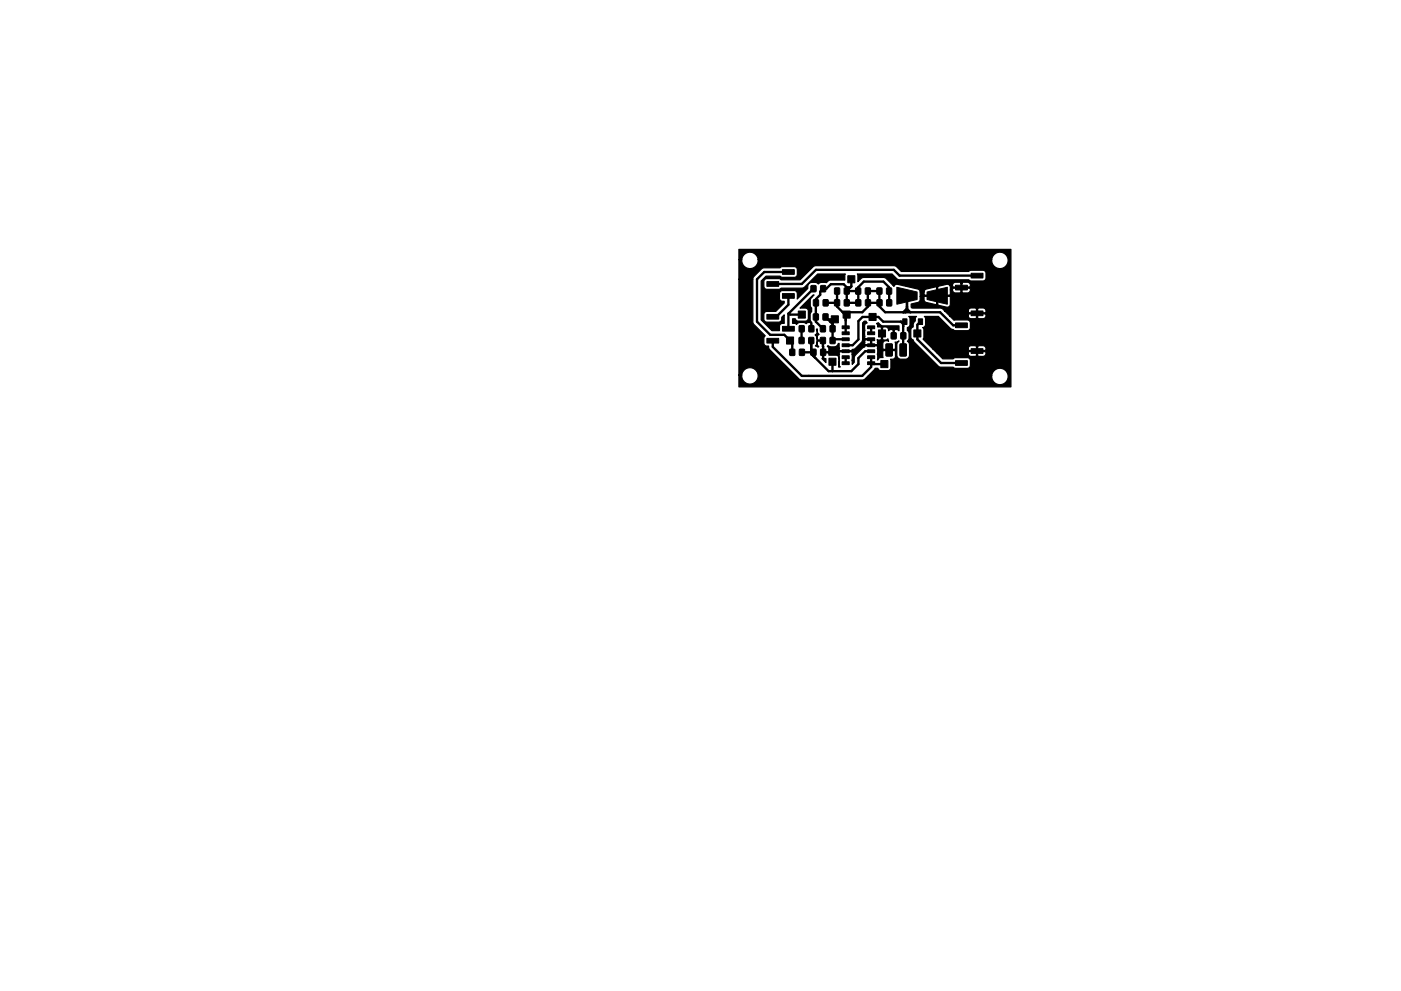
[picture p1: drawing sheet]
<svg xmlns="http://www.w3.org/2000/svg" width="297mm" height="210mm" viewBox="0 0 297 210" stroke-linecap="round" stroke-linejoin="round" font-family="sans-serif">
<g fill="#000" stroke="#000" stroke-width=".21">
<path d="M162.6 59.7h2.5v1h-2.5zM165.9 57.2h2.5v1h-2.5zM179.7 58.5h1.6v1.5h-1.6zM205.9 58h2.5v1h-2.5zM162.6 71.8h2.5v1h-2.5zM162.6 66.7h2.5v1h-2.5zM165.9 69.2h2.5v1h-2.5zM166.7 71.5h1.6v1.5h-1.6zM167.5 74.1h1v1.3h-1zM165.9 62.3h2.5v1h-2.5zM169.3 66h1.4v1.5h-1.4zM169.4 71.6h1.1l-.1 1.3h-1z"/>
<path d="M169.5 69.1h1v1.3h-1zM169.5 74.1h1v1.3h-1zM171.5 71.6h1v1.3h-1zM171.5 69.1h1v1.3h-1zM172 74.1h1v1.3h-1zM172 60.6h1v1.3h-1zM172.5 66.6h1v1.3h-1zM172.5 63.6h1v1.3h-1zM174 69.1h1v1.3h-1zM174 71.6h1v1.3h-1zM174 74.1h1v1.3h-1zM174 60.6h1v1.3h-1z"/>
<path d="M174.5 66.6h1v1.3h-1zM174.5 63.6h1.1l-.1 1.3h-1zM175.7 76h1.6v1.5h-1.6zM176.3 67h1.4v1.5h-1.4zM176 69.1h1v1.3h-1zM176 71.6h1v1.3h-1zM177 61.1h1v1.3h-1zM177 63.6h1v1.3h-1zM178.6 69.1h1.4v.6h-1.4zM178.6 70.4h1.4v.6h-1.4zM178.6 71.7h1.4v.6h-1.4zM178.6 72.9h1.4v.6h-1.4z"/>
<path d="M178.6 74.2h1.4v.6h-1.4zM178.6 75.5h1.4v.6h-1.4zM178.6 76.8h1.4v.6h-1.4zM178.7 66h1.6v1.5h-1.6zM179 61.1h1v1.3h-1zM179 63.6h1v1.3h-1zM181.4 61.1h1.1l-.1 1.3h-1zM181.5 63.6h1v1.3h-1zM184 76.8h1.4v.6h-1.4zM184 75.5h1.4v.6h-1.4zM184 74.2h1.4v.6h-1.4zM184 72.9h1.4v.6h-1.4z"/>
<path d="M184 71.7h1.4v.6h-1.4zM184 70.4h1.4v.6h-1.4zM184 69.1h1.4v.6h-1.4zM184.3 66.5h1.4v1.5h-1.4zM183.5 61.1h1v1.3h-1zM183.5 63.6h1v1.3h-1zM186.3 70h1.4v1.5h-1.4zM186.7 76.5h1.6v1.5h-1.6zM185.9 61.1h1.1l-.1 1.3h-1zM186 63.6h1v1.3h-1zM188 61.1h1v1.3h-1zM188 63.6h1v1.3h-1z"/>
<path d="M187.9 73l1.1-.1 .2 .2v2.2l-.1 .2-1.1 .1-.2-.2zM189 70.6h1v1.3h-1zM190.1 60.9l4.3 1v1.6l-4.3 1zM191.4 67.6h.9v1.2h-.9zM191 70.6h1v1.3h-1zM190.8 73l1.2-.1 .2 .2v2.2l-.1 .2-1.1 .1-.2-.2zM193.7 70h1.6v1.5h-1.6zM194.7 67.6h.9v1.2h-.9zM196.6 61.9l4.2-1v3.6l-4.2-1zM202.6 68.5h2.5v1h-2.5zM202.6 76.5h2.5v1h-2.5zM202.6 60.5h2.5v1h-2.5z"/>
<path d="M205.9 66h2.5v1h-2.5zM205.9 74h2.5v1h-2.5z"/>
</g>
<g fill="none" stroke="#000" stroke-width=".5">
<path d="M167.2 57.7h-5.2l-1.5 1.5v9l2.8 2.8h3l1.7 1.7v2M180.5 59.2v1.6l-1 .9h2.5M207.2 58.5h-16.5l-1.2-1.3h-16.5l-3 3h-6.2M163.8 72.3v1.3l6.2 6.1h12.8l1.9-1.8v-2.1M167.2 62.8v1.9l-2.6 2.5h-.8M167.2 66.5l.3 .2h2.5M170 69.7l-.1 2.5M170 74.7h2.5M172 72.2v2.9l3.7 3.6h4.8l1.5-1.5v-1.2l1.4-1.5h1.3M172 74.3l.5 .4M172 74.7l.5 .5M172.5 74.7v.8"/>
<path d="M172.5 61.2l-5.3 5.4v3.1M173 64.7v3.5l1.5 1.5M175 67.2l1.5 1.5M175 64.2h2.5M175.5 67.7h1.5l-.5 .5v4l.3-.2h2.5M176.5 76.7v2M176.5 67.7l-.5 .5M177.5 61.7v3.3l1.8 1.9v3.8M179.3 73.2h1.5l1.2-1.2v-3.9l.9-.9h3.4l1 1h4.6l-.4 .4v5.6M179.3 75.8v1.3M179.5 60.9v3.3h2.5v-3.3l1.1-1.2h4.2l1.2 1.2v3.3M179.5 60.9l-.6-.6h-2.7l-1 .9h-.7l-.6 .7v.6l-.9 .9v.8"/>
<path d="M179.5 60.9h.8M180 66.2l-.7 .7M182 61.7v.1M184 64.2v-2.5h2.4l.1 3.3 1.2 1.2h11.6l2.8 2.8h1.7M184 64.2h2.5M184 64.2v.8l-1.2 1.2h-4.1M184.7 69.4v1.3M184.7 74.5h.1M184.7 77.1l.2 .1h2.6M185 67.2v.5M186.4 64.2h.1M191 68.2l.5 .5"/>
<path d="M192.3 65.5l.7 .7M192.3 62.7v3.2l-.3 .3M192.3 65.4l-.8 .8M194.1 70.4l.4 .3M195.1 68.2l-.6 .7v3.1l5 5h4.3"/>
</g>
<path d="M169.6 65.4l2.8-2.8h.2l-.7 .7-.1 .5v1.1l.3 .5v.7l-.3 .5v1.1l.4 .9v1.3h-.3v-1.3l-.2-.2h-.4a.48 .48 0 0 1-.8 0h-1l-.6 .4-.4-.2h-.5v-1h.6l.5 .5h1.6a.64 .64 0 0 0 .7-.6v-1.5a.64 .64 0 0 0-.7-.6zM156.7 52.9h57.6v29.2h-57.6v-2.5h.6v.3a1.74 1.74 0 0 0 2.6 1.3 1.74 1.74 0 0 0 0-2.9 1.74 1.74 0 0 0-2.6 1.3h-.6v-20.4h2.9v9.2l.3 .5 2.4 2.3-.3 .5v1.1a.73 .73 0 0 0 1 .6l.2 .8 6.2 6.2 .4 .2h13l.5-.1 .8-.8h26.2a1.74 1.74 0 0 0 2.3 1.8 1.74 1.74 0 0 0 .6-2.9 1.74 1.74 0 0 0-2.9 .8v.3h-26.2l1.4-1.6h.6l.5 .5 2-.1 .3-.5-.1-1.8h.4a.64 .64 0 0 0 .7-.6v-1.1l-.2-.1h-2.4l-.1 .1v1.4h-.7l-.5 .5 .1-2.9-.2-.1h-2.4l-2.2 2.1-.2 1.4-.4 .4v-2.5l-.2-.2h-2.4l-.2 .2v2.6l.3 .5h-.4l.1-1.9a.64 .64 0 0 0-.6-.6h-1.6l-.1-.5h-.9v1l.4 .2v.8l-.8-.8 .1-.2-.1-3.5h-.9l-.1 .1v.6l.3 .4-.2 .2-.5-.3 .3-.5v-1.1l-.1-.5-.3-.2 .4-.4v-.7l-.1-.1 .1-.1 .1 .7 .4 .5a.74 .74 0 0 0-.3 1.1h1.2l.1 2.5h.9a.74 .74 0 0 0-.2-1.1l.2-.2 .4 .3h1l.5-.3 .2-.4h.2v1.3l.2 .2h2.4l.2-.3 .7-.2 1.4-1.6h.5v.6l.2 .2h1.1v-1h-1.1l-.2 .2h-.5l.1-3.8 .3-.4h.4l.3 .4-.4 .2-.2 .3v2.7l.2 .2 1.3-.1v1.3h1.1l.2-.2v-.6l-.2-.2h.8l.2-.1v-2.5l-.2-.1h-.6l-.1-.5-.2-.3 .4-.1 .9 .6h3.5v1l-.6-.2-.4 .2v1.3h-.3v-1.3l-.1-.2h-.4l-.4 .3v-.2a.64 .64 0 0 0-.7-.6h-.4l-.2 .1v2.5l.2 .1h.4l.6-.2 .1 .5a.75 .75 0 0 0-1.2 .3v1.3l.1 .1h2.4l.2-.1-.1-1.4 .8-.2-.4 .6-.1 2.3a.89 .89 0 0 0 .9 .9l1.3-.1 .5-.6v-2.5l-.4-.6 .3-.5v-1.1l-.3-.7v-.6a.63 .63 0 0 0 .5-.7v-1.3l-.2-.4h1.6l-.2 .4v.6l-.4 .5-.1 .8-.5 .5 .1 1.8 .4 .4 .3 .5 5.1 5.2 .5 .1h2.6l.5 .3h2.5a.64 .64 0 0 0 .6-.7v-1.1l-.4-.5h-2.7l-.5 .2h-2.2l-1.2-1.1h6.6a.64 .64 0 0 0 .6 .6h1l.1-.1v-.9h.3v.9l.1 .1h1.1a.61 .61 0 0 0 .4-1h-3.5l-.1 .4h-6.6l-1-1h7.6l.1 .4h1.6v-.9h.3v.9h1.6l.1-.2a.68 .68 0 0 0-.6-.9h-1l-.1 .2-.4-.2-1.1 .1-.4 .2-.1 .4h-7.6l-2-2.1 .2-.4v-1.5l-.3-.5 .5-.2 .1-.5v-1.3l-.2-.4h3l2.5 2.5 1 .5h2.8l.4-.5v-1.1a.64 .64 0 0 0-.6-.6l-2.8 .1-1-1h4a.64 .64 0 0 0 .6 .6h1l.1-.1v-.9h.3v.9l.1 .1h1.1a.61 .61 0 0 0 .4-1h-3.5l-.1 .4h-4l-1-1h5l.1 .4h1.6v-.9h.3v.9h1.6l.1-.2a.68 .68 0 0 0-.6-.9h-1l-.1 .2-.4-.2-1.1 .1-.4 .2-.1 .4h-5l-.5-.5-.5-.1h-5.9l-.2-.2v-.7l1.6-.4 .3-.4v-.8h.8v.8l.3 .4 2.4 .6v-1.8h.2v1.8l1.9 .5a.64 .64 0 0 0 .8-.7v-1.6h-6.4v-1h.8v.7h2.7v-1.8l-2.3 .6-.3 .2-.1 .3h-.8l-.4-.5-2.5-.6h6.6v1.8h2.7v-1.1h.5a.64 .64 0 0 0 .6 .7h1l.1-.2v-.9h.3v.9l.1 .2 1.1-.1a.61 .61 0 0 0 .4-1h-3.5l-.1 .4h-.5l-.2-1h.7l.1 .4h1.6v-.9h.3v.9h1.6l.1-.2a.68 .68 0 0 0-.6-.8h-1l-.1 .1-.4-.1h-1.1l-.4 .2-.1 .4h-.7l-.5-.2-2 .5h-6.6l-2.1-.5-.3 .1-.3 .4-1.6-1.7-.4-.2h-4.5l-1.1 .9-.1-1.7h7.3l1.1 1.1 .5 .2h14.7l.5 .2h2.5l.4-.1 .2-.3v-1.2a.64 .64 0 0 0-.6-.7h-2.5l-.5 .3h-14.3l-1.1-1.1-.5-.1h-16.5l-.6 .2-2.8 2.8h-4l-.5-.3h-2.5a.64 .64 0 0 0-.6 .6v1.3l.5 .4h2.6l.5-.3h4.4l.6-.2 2.8-2.8h5.8l-.1 1.3h-3.1l-.8 .6-1.2-.1-.5 .4-.5-.4h-1a1.01 1.01 0 0 0-.7 1.3l-2.3 2.2v-1.1a.64 .64 0 0 0-.6-.6h-2.7l-.4 .5v1.1a.73 .73 0 0 0 1 .6v.4l-1.8 1.8h-1.9l-.5 .2-.1 .3v1.1a.64 .64 0 0 0 .6 .6h2.7l.4-.3v-.7l.6-.5v1.8a.74 .74 0 0 0-1 .6v1h-1.6l-2.3-2.3v-8.3l1-1h3l.5 .2h2.5a.64 .64 0 0 0 .6-.6v-1.2l-.5-.4h-2.6l-.5 .2h-3.4l-.6 .3-1.5 1.5-.3 .6h-2.9v-4.1h.6v.3a1.74 1.74 0 0 0 1.9 1.6 1.74 1.74 0 0 0 1.5-1.9h49.6v.3a1.74 1.74 0 0 0 2.6 1.3 1.74 1.74 0 0 0 0-2.9 1.74 1.74 0 0 0-2.6 1.3h-49.6v-.4a1.74 1.74 0 0 0-1.9-1.2 1.74 1.74 0 0 0-1.5 1.6h-.6z" fill="#000" stroke="#000" stroke-width=".25"/>
<g fill="#fff" stroke="#fff" stroke-width=".21">
<circle cx="159" cy="55.2" r="1.1"/>
<circle cx="212" cy="55.2" r="1.1"/>
<circle cx="212" cy="79.9" r="1.1"/>
<circle cx="159" cy="79.7" r="1.1"/>
</g>
</svg>
